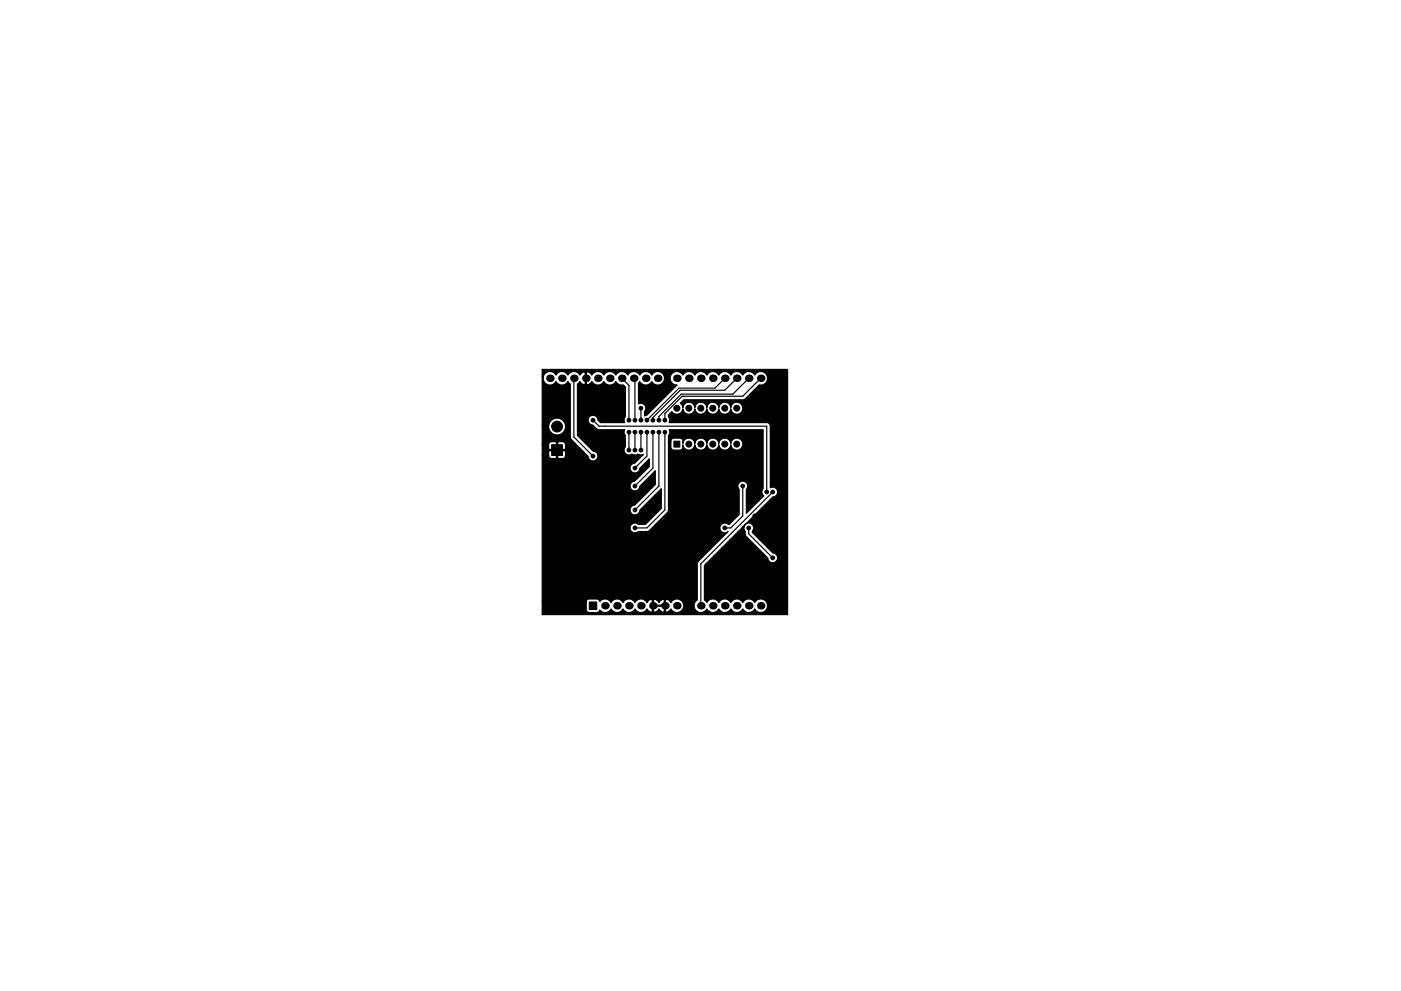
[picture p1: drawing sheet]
<svg xmlns="http://www.w3.org/2000/svg" width="297mm" height="210mm" viewBox="0 0 297 210" stroke-linecap="round" stroke-linejoin="round" font-family="sans-serif">
<g fill="#000">
<circle cx="116.6" cy="80.3" r=".8"/>
<circle cx="119.1" cy="80.3" r=".8"/>
<circle cx="121.7" cy="80.3" r=".8"/>
<circle cx="124.2" cy="80.3" r=".8"/>
<circle cx="126.8" cy="80.3" r=".8"/>
<circle cx="129.3" cy="80.3" r=".8"/>
<circle cx="131.8" cy="80.3" r=".8"/>
<circle cx="134.4" cy="80.3" r=".8"/>
<circle cx="136.9" cy="80.3" r=".8"/>
<circle cx="139.5" cy="80.3" r=".8"/>
<circle cx="143.5" cy="80.3" r=".8"/>
<circle cx="146" cy="80.3" r=".8"/>
<circle cx="148.6" cy="80.3" r=".8"/>
<circle cx="151.1" cy="80.3" r=".8"/>
<circle cx="153.7" cy="80.3" r=".8"/>
<circle cx="156.2" cy="80.3" r=".8"/>
<circle cx="158.7" cy="80.3" r=".8"/>
<circle cx="161.3" cy="80.3" r=".8"/>
<circle cx="128.3" cy="128.5" r=".8"/>
<circle cx="130.8" cy="128.5" r=".8"/>
<circle cx="133.3" cy="128.5" r=".8"/>
<circle cx="135.9" cy="128.5" r=".8"/>
<circle cx="138.4" cy="128.5" r=".8"/>
<circle cx="141" cy="128.5" r=".8"/>
<circle cx="143.5" cy="128.5" r=".8"/>
<circle cx="148.6" cy="128.5" r=".8"/>
<circle cx="151.1" cy="128.5" r=".8"/>
<circle cx="153.7" cy="128.5" r=".8"/>
<circle cx="156.2" cy="128.5" r=".8"/>
<circle cx="158.7" cy="128.5" r=".8"/>
<circle cx="161.3" cy="128.5" r=".8"/>
</g>
<g fill="#000" stroke="#000" stroke-width=".21">
<path d="M117 94.3h2.3v2.3h-2.3zM142.9 93.6h1.2v1.3h-1.2zM124.9 127.7h1.6v1.6h-1.6z"/>
<circle cx="116.8" cy="84.1" r=".4"/>
<circle cx="118.1" cy="90.5" r="1.15"/>
<circle cx="125.7" cy="96.8" r=".4"/>
<circle cx="125.7" cy="91.7" r=".4"/>
<circle cx="125.7" cy="89.1" r=".4"/>
<circle cx="128.3" cy="89.1" r=".4"/>
<circle cx="130.8" cy="89.1" r=".4"/>
<circle cx="133.3" cy="95.5" r=".4"/>
<circle cx="133.3" cy="91.7" r=".4"/>
<circle cx="133.3" cy="89.1" r=".4"/>
<circle cx="134.6" cy="95.5" r=".4"/>
<circle cx="134.6" cy="89.1" r=".4"/>
<circle cx="134.6" cy="91.7" r=".4"/>
<circle cx="134.6" cy="99.3" r=".4"/>
<circle cx="135.9" cy="89.1" r=".4"/>
<circle cx="135.9" cy="86.6" r=".4"/>
<circle cx="135.9" cy="95.5" r=".4"/>
<circle cx="135.9" cy="91.7" r=".4"/>
<circle cx="137.2" cy="91.7" r=".4"/>
<circle cx="137.2" cy="82.8" r=".4"/>
<circle cx="137.2" cy="89.1" r=".4"/>
<circle cx="138.4" cy="89.1" r=".4"/>
<circle cx="138.4" cy="91.7" r=".4"/>
<circle cx="139.7" cy="91.7" r=".4"/>
<circle cx="139.7" cy="89.1" r=".4"/>
<circle cx="139.7" cy="82.8" r=".4"/>
<circle cx="141" cy="89.1" r=".4"/>
<circle cx="141" cy="91.7" r=".4"/>
<circle cx="143.5" cy="86.6" r=".63"/>
<circle cx="143.5" cy="98" r=".4"/>
<circle cx="146" cy="86.6" r=".63"/>
<circle cx="146" cy="94.2" r=".63"/>
<circle cx="148.6" cy="94.2" r=".63"/>
<circle cx="148.6" cy="86.6" r=".63"/>
<circle cx="151.1" cy="94.2" r=".63"/>
<circle cx="151.1" cy="86.6" r=".63"/>
<circle cx="153.7" cy="94.2" r=".63"/>
<circle cx="153.7" cy="86.6" r=".63"/>
<circle cx="156.2" cy="86.6" r=".63"/>
<circle cx="156.2" cy="94.2" r=".63"/>
<circle cx="161.3" cy="84.1" r=".4"/>
<circle cx="165.1" cy="84.1" r=".4"/>
<circle cx="165.1" cy="87.9" r=".4"/>
<circle cx="118.1" cy="113.3" r=".4"/>
<circle cx="118.1" cy="101.8" r=".4"/>
<circle cx="118.1" cy="119.6" r=".4"/>
<circle cx="118.1" cy="106.9" r=".4"/>
<circle cx="134.6" cy="108.2" r=".4"/>
<circle cx="134.6" cy="112" r=".4"/>
<circle cx="134.6" cy="103.1" r=".4"/>
<circle cx="143.5" cy="100.6" r=".4"/>
<circle cx="143.5" cy="108.2" r=".4"/>
<circle cx="143.5" cy="103.1" r=".4"/>
<circle cx="143.5" cy="105.7" r=".4"/>
<circle cx="147.3" cy="106.9" r=".4"/>
<circle cx="151.1" cy="106.9" r=".4"/>
<circle cx="153.7" cy="112" r=".4"/>
<circle cx="154.9" cy="106.9" r=".4"/>
<circle cx="156.2" cy="105.7" r=".4"/>
<circle cx="156.2" cy="108.2" r=".4"/>
<circle cx="157.5" cy="103.1" r=".4"/>
<circle cx="158.7" cy="112" r=".4"/>
<circle cx="160" cy="109.5" r=".4"/>
<circle cx="162.6" cy="104.4" r=".4"/>
<circle cx="163.8" cy="109.5" r=".4"/>
<circle cx="163.8" cy="104.4" r=".4"/>
<circle cx="163.8" cy="118.4" r=".4"/>
<circle cx="165.1" cy="109.5" r=".4"/>
<circle cx="124.5" cy="124.7" r=".4"/>
<circle cx="125.7" cy="126" r=".4"/>
<circle cx="125.7" cy="122.2" r=".4"/>
<circle cx="127" cy="126" r=".4"/>
<circle cx="128.3" cy="122.2" r=".4"/>
<circle cx="128.3" cy="126" r=".4"/>
<circle cx="129.5" cy="124.7" r=".4"/>
<circle cx="163.8" cy="120.9" r=".4"/>
<circle cx="163.8" cy="123.4" r=".4"/>
<circle cx="163.8" cy="126" r=".4"/>
</g>
<g fill="none" stroke="#000" stroke-width=".25">
<path d="M121.7 80.3v12.4l4 4.1M125.7 89.1l1.3 1.3h35.6v14M131.8 80.3l1.5 1.5v7.3M133.3 91.7v3.8M134.4 80.3l.2 .2v8.6M134.6 91.7v3.8M135.9 86.6v2.5M135.9 91.7v3.8M137.2 91.7v5.1l-2.6 2.5M138.4 91.7v7.6l-3.8 3.8M139.7 91.7v11.4l-5.1 5.1M141 91.7v16.5l-3.8 3.8h-2.6"/>
<path d="M153.7 80.3l-2.1 2h-7.6l-6.8 6.8M156.2 80.3l-2.5 2.5h-9.5l-5.8 5.8v.5M158.7 80.3l-3.3 3.3h-11l-4.7 4.8v.7M161.3 80.3l-3.8 3.8h-12.9l-3.6 3.6v1.4M157.5 103.1v6.4l-2.6 2.5h-1.2M158.7 112v1.3l5.1 5.1M163.8 104.4l-15.2 15.2v8.9"/>
</g>
<path d="M115 78.4h52v52h-52v-2.7h9.3v1.6a.64 .64 0 0 0 .6 .7l1.8-.1 .3-.1 .2-.4 .2 .2a1.44 1.44 0 0 0 2.1-.4 1.44 1.44 0 0 0 2.6 0 1.44 1.44 0 0 0 2.5 0 1.44 1.44 0 0 0 2.6 0l.3 .4a.62 .62 0 0 0 .8 .2v-1.2h.3v1.2l.2 .1 .6-.3 .3-.4 .5 .5 .4 .2 .2-.1v-1.2h-2.5v-1.4h.3v1.2h2.2v-1.2h.3v2.6a.94 .94 0 0 0 1.1-.6 1.44 1.44 0 0 0 2.2 .4 1.44 1.44 0 0 0 0-2.2 1.44 1.44 0 0 0-2.2 .4l-.3-.3a.89 .89 0 0 0-1.1-.3 .94 .94 0 0 0-1.1 .7l-.3-.4a.89 .89 0 0 0-1.1-.3 .94 .94 0 0 0-1.1 .6 1.44 1.44 0 0 0-2.6 0 1.44 1.44 0 0 0-2.5 0 1.44 1.44 0 0 0-2.6 0 1.44 1.44 0 0 0-2.3-.2l-.2-.3-.3-.2h-1.8l-.4 .2-.2 .4h-9.3v-31.1h1.3a.64 .64 0 0 0 .7 .7h.8l.2-.2v-1.5h.2v1.5l.2 .2 1.1-.1 .4-.4v-1l-.2-.2h-3.2l-.2 .2v.8h-1.3v-2.3h1.3v.9l.2 .2h1.5v-1.5h.2v1.5h1.5l.2-.2v-.9a.64 .64 0 0 0-.6-.6h-.9l-.2 .2-.4-.2h-1l-.3 .2-.2 .4h-1.3v-4h1.3a1.79 1.79 0 0 0 2.4 1.9 1.79 1.79 0 0 0 .6-3 1.79 1.79 0 0 0-2.9 .8l-.1 .3h-1.3v-10.2h.2a1.44 1.44 0 0 0 1 1.5 1.44 1.44 0 0 0 1.7-.7 1.44 1.44 0 0 0 2.5 0l.5 .6v11.4l.2 .3 3.6 3.6a1.04 1.04 0 0 0 1 1 1.04 1.04 0 0 0 1.1-1 1.04 1.04 0 0 0-1-1.1l-3.4-3.3v-10.9l.5-.6 .3 .4a.62 .62 0 0 0 .9 .2v-2.5h.2v2.5l.3 .2 .3-.2 .6-.6a1.44 1.44 0 0 0 2.5 0 1.44 1.44 0 0 0 2.6 0l.6 .6 1 .2 .4 .4v6.3l-.3 .6 .1 .7h-5.1l-.5-.7a1.04 1.04 0 0 0-1.1-.9 1.04 1.04 0 0 0-1 1.1 1.04 1.04 0 0 0 1 1l1.2 1h5.5l-.1 .6 .3 .6v2.4a1.04 1.04 0 0 0 0 1.4 1.04 1.04 0 0 0 1.4 .1l.5 .2 .8-.2 .5 .2 .6-.1-1.8 1.9a1.04 1.04 0 0 0-1 1 1.04 1.04 0 0 0 1 1 1.04 1.04 0 0 0 1.1-1l2-2v1.7l-3.2 3.1a1.04 1.04 0 0 0-.9 1.1 1.04 1.04 0 0 0 1 1 1.04 1.04 0 0 0 1.1-1l3.2-3.3v2.9l-4.4 4.4a1.04 1.04 0 0 0-.9 1 1.04 1.04 0 0 0 1 1 1.04 1.04 0 0 0 1.1-1l4.5-4.5v4.2l-3.4 3.3h-1.5a1.04 1.04 0 0 0-1.4 .1 1.04 1.04 0 0 0 0 1.4 1.04 1.04 0 0 0 1.4 .1l2.3-.2 4.1-4.1v-14.9h.5v1.4l.3 .4 1.6 .1a.64 .64 0 0 0 .7-.6v-.5v.2a1.28 1.28 0 0 0 1.4 .9 1.28 1.28 0 0 0 1.1-1.1 1.28 1.28 0 0 0 1.3 1.1 1.28 1.28 0 0 0 1.3-1.1 1.28 1.28 0 0 0 1.2 1.1 1.28 1.28 0 0 0 1.3-1.1 1.28 1.28 0 0 0 1.3 1.1 1.28 1.28 0 0 0 1.2-1.1 1.28 1.28 0 0 0 2 .9 1.28 1.28 0 0 0 0-2.2 1.28 1.28 0 0 0-2 1 1.28 1.28 0 0 0-1.2-1.1 1.28 1.28 0 0 0-1.3 1.1 1.28 1.28 0 0 0-1.3-1.1 1.28 1.28 0 0 0-1.2 1.1 1.28 1.28 0 0 0-1.3-1.1 1.28 1.28 0 0 0-1.3 1.1 1.28 1.28 0 0 0-1.2-1.1 1.28 1.28 0 0 0-1.3 1.1v-.6l-.3-.4-1.6-.1a.64 .64 0 0 0-.7 .6h-.5v-1.2a1.02 1.02 0 0 0 .2-1.2h19.9v12.5a1.03 1.03 0 0 0 .1 1.5l-3.7 3.7v-5.1a1.04 1.04 0 0 0 0-1.4 1.04 1.04 0 0 0-1.4 0 1.04 1.04 0 0 0-.1 1.4v5.4l-2.1 2h-.3a1.04 1.04 0 0 0-1.4 .1 1.04 1.04 0 0 0 0 1.4 1.04 1.04 0 0 0 1.5 .1l-6.5 6.5-.1 8a1.44 1.44 0 0 0-.2 2.3 1.44 1.44 0 0 0 2.3-.4 1.44 1.44 0 0 0 2.5 0 1.44 1.44 0 0 0 2.5 0 1.44 1.44 0 0 0 2.6 0 1.44 1.44 0 0 0 2.5 0 1.44 1.44 0 0 0 2.2 .4 1.44 1.44 0 0 0 0-2.2 1.44 1.44 0 0 0-2.2 .4 1.44 1.44 0 0 0-2.5 0 1.44 1.44 0 0 0-2.6 0 1.44 1.44 0 0 0-2.5 0 1.44 1.44 0 0 0-2.5 0l-.6-.5v-7.4l8.1-8h.3l.5 1.9 4.6 4.7a1.04 1.04 0 0 0 1.1 .9 1.04 1.04 0 0 0 1-1 1.04 1.04 0 0 0-1-1.1l-4.4-4.3v-.3a1.04 1.04 0 0 0-.3-1.6 1.04 1.04 0 0 0-1.5 .8h-.3l6.5-6.5a1.04 1.04 0 0 0 .9-1.3 1.04 1.04 0 0 0-1.5-.6v-13.1a.76 .76 0 0 0-.8-.7h-20.6l.1-.7-.3-.6v-.4l.8-.7v.1a1.28 1.28 0 0 0 1.4 .4 1.28 1.28 0 0 0 .9-1.1 1.28 1.28 0 0 0 1.2 1.2 1.28 1.28 0 0 0 1.3-1.2 1.28 1.28 0 0 0 1.3 1.2 1.28 1.28 0 0 0 1.3-1.2 1.28 1.28 0 0 0 1.2 1.2 1.28 1.28 0 0 0 1.3-1.2 1.28 1.28 0 0 0 1.3 1.2 1.28 1.28 0 0 0 1.2-1.2 1.28 1.28 0 0 0 2 1 1.28 1.28 0 0 0 0-2.2 1.28 1.28 0 0 0-2 1 1.28 1.28 0 0 0-1.2-1.2 1.28 1.28 0 0 0-1.3 1.2 1.28 1.28 0 0 0-1.3-1.2 1.28 1.28 0 0 0-1.2 1.2 1.28 1.28 0 0 0-1.3-1.2 1.28 1.28 0 0 0-1.3 1.2 1.28 1.28 0 0 0-1.3-1.2 1.28 1.28 0 0 0-1.2 1.2l-.2-.5-.4-.4 .7-.8h12.7l.4-.2 3-2.9h.1a1.44 1.44 0 0 0 1.5-2.1 1.44 1.44 0 0 0-2.6 0 1.44 1.44 0 0 0-2.5 0 1.44 1.44 0 0 0-2.6 0 1.44 1.44 0 0 0-2.5 0 1.44 1.44 0 0 0-2.5 0 1.44 1.44 0 0 0-2.6 0 1.44 1.44 0 0 0-2.5 0 1.44 1.44 0 0 0-2.5-.1 1.44 1.44 0 0 0 1.3 2.2l-6.5 6.4-.5 .1 .1-.9a1.04 1.04 0 0 0 0-1.4 1.04 1.04 0 0 0-1.3-.2v-4.4l.2-.4 .2 .3a1.44 1.44 0 0 0 2.4-.3 1.44 1.44 0 0 0 2.2 .5 1.44 1.44 0 0 0 0-2.3 1.44 1.44 0 0 0-2.2 .5 1.44 1.44 0 0 0-2.6 0 1.44 1.44 0 0 0-2.5 0 1.44 1.44 0 0 0-2.5 0 1.44 1.44 0 0 0-2.6 0 1.44 1.44 0 0 0-2.5 0l-.3-.4a.89 .89 0 0 0-1.1-.2 .94 .94 0 0 0-1.2 .6 1.44 1.44 0 0 0-2.5 0 1.44 1.44 0 0 0-2.5 0 1.44 1.44 0 0 0-1.6-.8 1.44 1.44 0 0 0-1.1 1.3h-.2z" fill="#000" stroke="#000" stroke-width=".25"/>
</svg>
